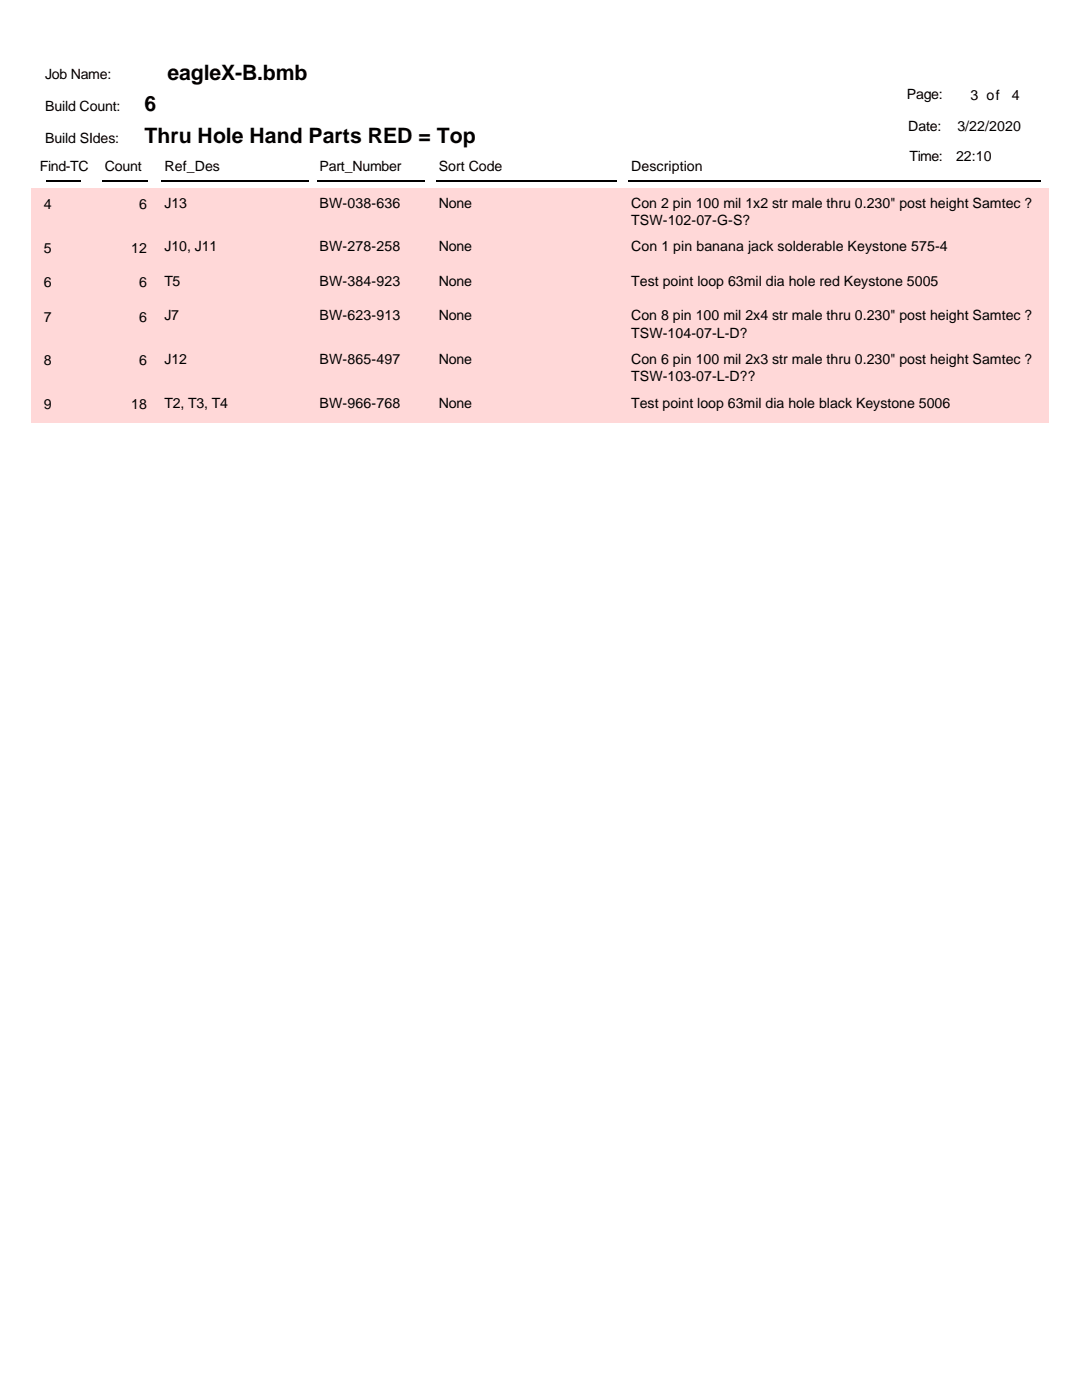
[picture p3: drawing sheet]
<svg xmlns="http://www.w3.org/2000/svg" width="216mm" height="279mm" viewBox="0 0 216 279" stroke-linecap="round" stroke-linejoin="round" font-family="sans-serif">
<defs><g id="words">
<g font-size="4.2">
<text x="33.4" y="15.9">eagleX-B.bmb</text>
<text x="28.8" y="22.2">6</text>
<text x="28.8" y="28.6">Thru Hole Hand Parts RED = Top</text>
</g>
<g font-size="2.8">
<text x="9" y="15.8">Job Name:</text>
<text x="9" y="22.1">Build Count:</text>
<text x="181" y="19.8">Page:</text>
<text x="193.7" y="20">3 of</text>
<text x="201.9" y="20">4</text>
<text x="9" y="28.5">Build SIdes:</text>
<text x="181.2" y="26.1">Date:</text>
<text x="191" y="26.1">3/22/2020</text>
<text x="7.9" y="34">Find-TC</text>
<text x="20.9" y="34">Count</text>
<text x="32.8" y="34">Ref_Des</text>
<text x="63.8" y="34">Part_Number</text>
<text x="87.6" y="34">Sort Code</text>
<text x="125.9" y="34">Description</text>
<text x="181.5" y="32.2">Time:</text>
<text x="190.8" y="32.2">22:10</text>
<text x="8.7" y="41.7">4</text>
<text x="27.8" y="41.7">6</text>
<text x="32.8" y="41.5">J13</text>
<text x="63.8" y="41.5">BW-038-636</text>
<text x="87.6" y="41.5">None</text>
<text x="125.9" y="41.5">Con 2 pin 100 mil 1x2 str male thru 0.230&quot; post height Samtec ?</text>
<text x="125.9" y="44.9">TSW-102-07-G-S?</text>
<text x="8.7" y="50.4">5</text>
<text x="26.2" y="50.4">12</text>
<text x="32.8" y="50.2">J10, J11</text>
<text x="63.8" y="50.2">BW-278-258</text>
<text x="87.6" y="50.2">None</text>
<text x="125.9" y="50.2">Con 1 pin banana jack solderable Keystone 575-4</text>
<text x="8.7" y="57.3">6</text>
<text x="27.8" y="57.3">6</text>
<text x="32.8" y="57.1">T5</text>
<text x="63.8" y="57.1">BW-384-923</text>
<text x="87.6" y="57.1">None</text>
<text x="125.9" y="57.1">Test point loop 63mil dia hole red Keystone 5005</text>
<text x="8.7" y="64.2">7</text>
<text x="27.8" y="64.2">6</text>
<text x="32.8" y="63.9">J7</text>
<text x="63.8" y="63.9">BW-623-913</text>
<text x="87.6" y="63.9">None</text>
<text x="125.9" y="63.9">Con 8 pin 100 mil 2x4 str male thru 0.230&quot; post height Samtec ?</text>
<text x="125.9" y="67.4">TSW-104-07-L-D?</text>
<text x="8.7" y="72.9">8</text>
<text x="27.8" y="72.9">6</text>
<text x="32.8" y="72.7">J12</text>
<text x="63.8" y="72.7">BW-865-497</text>
<text x="87.6" y="72.7">None</text>
<text x="125.9" y="72.7">Con 6 pin 100 mil 2x3 str male thru 0.230&quot; post height Samtec ?</text>
<text x="125.9" y="76.1">TSW-103-07-L-D??</text>
<text x="8.7" y="81.7">9</text>
<text x="26.2" y="81.7">18</text>
<text x="32.8" y="81.4">T2, T3, T4</text>
<text x="63.8" y="81.4">BW-966-768</text>
<text x="87.6" y="81.4">None</text>
<text x="125.9" y="81.4">Test point loop 63mil dia hole black Keystone 5006</text>
</g>
</g></defs>
<path d="M9.3 36.1h6.8M20.4 36.1h9M32.3 36.1h29.3M63.2 36.1h21.5M87 36.1h36M125.4 36.1h82.3" fill="none" stroke="#000" stroke-width=".26"/>
<g fill="#ffd8d8">
<path d="M6.3 37.6h203v8.7h-203z"/>
<path d="M6.3 46.3h203v6.9h-203z"/>
<path d="M6.3 53.2h203v6.9h-203z"/>
<path d="M6.3 60.1h203v8.7h-203z"/>
<path d="M6.3 68.8h203v8.7h-203z"/>
<path d="M6.3 77.5h203v6.9h-203z"/>
</g>
<use href="#words"/>
</svg>
